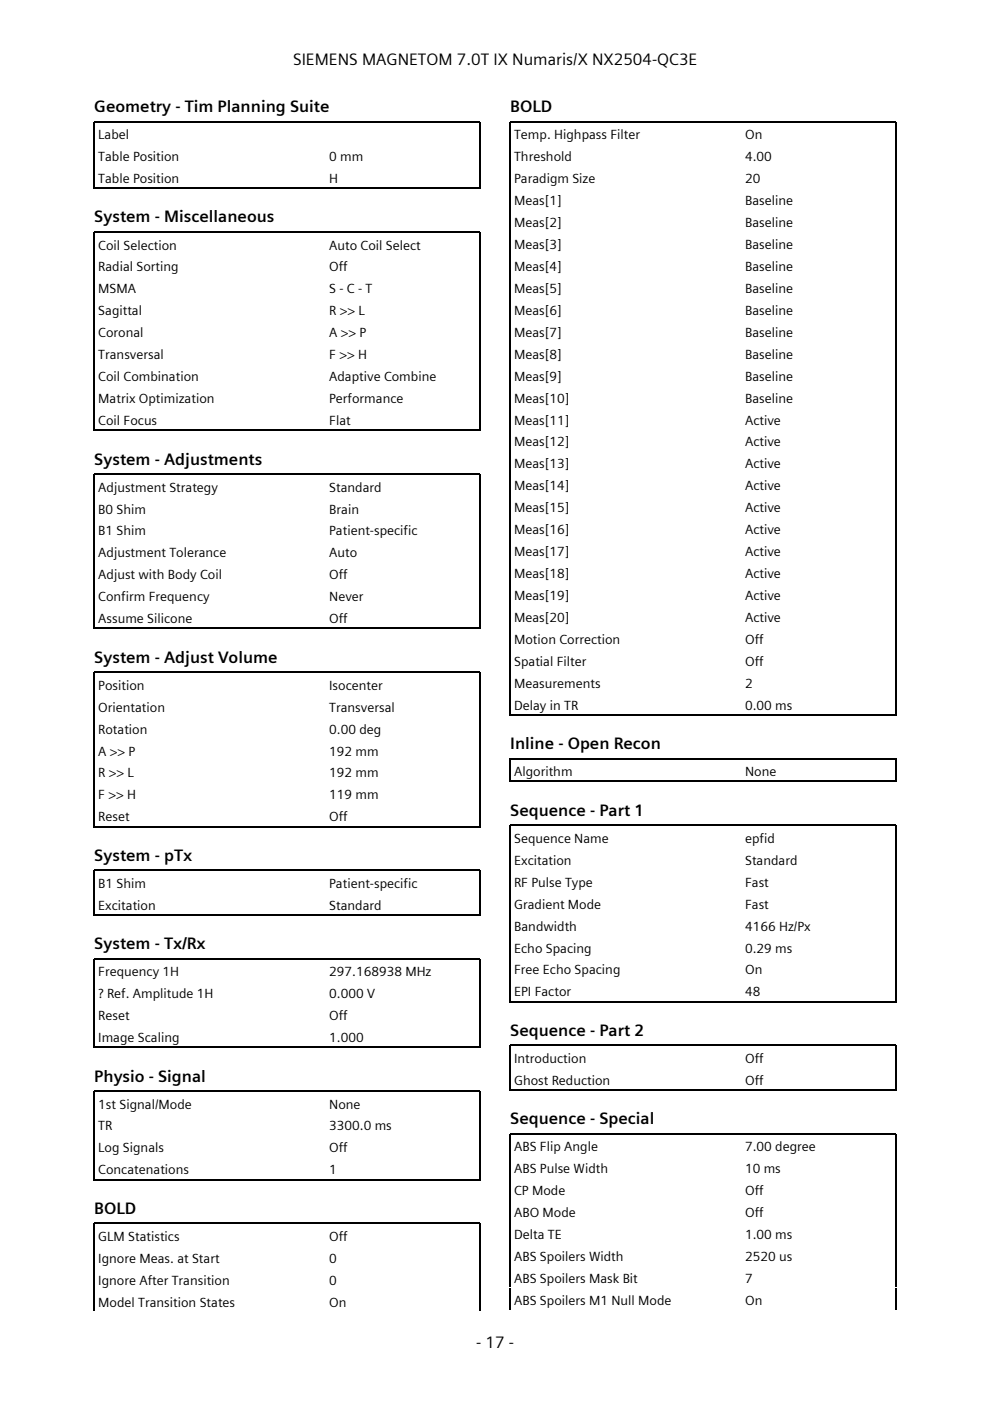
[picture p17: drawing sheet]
<svg xmlns="http://www.w3.org/2000/svg" width="210mm" height="297mm" viewBox="0 0 210 297" stroke-linecap="round" stroke-linejoin="round" font-family="sans-serif">
<defs><g id="words">
<g font-size="3.5">
<text x="62.1" y="13.8">SIEMENS MAGNETOM 7.0T IX Numaris/X NX2504-QC3E</text>
<text x="20" y="23.8">Geometry - Tim Planning Suite</text>
<text x="108.2" y="23.8">BOLD</text>
<text x="20" y="47.2">System - Miscellaneous</text>
<text x="20" y="98.5">System - Adjustments</text>
<text x="20" y="140.5">System - Adjust Volume</text>
<text x="108.2" y="158.9">Inline - Open Recon</text>
<text x="108.2" y="172.9">Sequence - Part 1</text>
<text x="20" y="182.5">System - pTx</text>
<text x="20" y="201.2">System - Tx/Rx</text>
<text x="108.2" y="219.6">Sequence - Part 2</text>
<text x="20" y="229.3">Physio - Signal</text>
<text x="108.2" y="238.4">Sequence - Special</text>
<text x="20" y="257.3">BOLD</text>
<text x="101" y="285.8">- 17 -</text>
</g>
<g font-size="2.8">
<text x="20.8" y="29.5">Label</text>
<text x="109" y="29.5">Temp. Highpass Filter</text>
<text x="158" y="29.5">On</text>
<text x="20.8" y="34.2">Table Position</text>
<text x="69.8" y="34.2">0 mm</text>
<text x="109" y="34.2">Threshold</text>
<text x="158" y="34.2">4.00</text>
<text x="20.8" y="38.8">Table Position</text>
<text x="69.8" y="38.8">H</text>
<text x="109" y="38.8">Paradigm Size</text>
<text x="158" y="38.8">20</text>
<text x="109" y="43.5">Meas[1]</text>
<text x="158" y="43.5">Baseline</text>
<text x="20.8" y="52.9">Coil Selection</text>
<text x="69.8" y="52.9">Auto Coil Select</text>
<text x="109" y="48.1">Meas[2]</text>
<text x="109" y="52.8">Meas[3]</text>
<text x="158" y="48.1">Baseline</text>
<text x="158" y="52.8">Baseline</text>
<text x="20.8" y="57.6">Radial Sorting</text>
<text x="69.8" y="57.6">Off</text>
<text x="109" y="57.4">Meas[4]</text>
<text x="158" y="57.4">Baseline</text>
<text x="20.8" y="62.2">MSMA</text>
<text x="69.8" y="62.2">S - C - T</text>
<text x="109" y="62.1">Meas[5]</text>
<text x="158" y="62.1">Baseline</text>
<text x="20.8" y="66.9">Sagittal</text>
<text x="20.8" y="71.5">Coronal</text>
<text x="69.8" y="66.9">R &gt;&gt; L</text>
<text x="69.8" y="71.5">A &gt;&gt; P</text>
<text x="109" y="66.7">Meas[6]</text>
<text x="109" y="71.4">Meas[7]</text>
<text x="158" y="66.7">Baseline</text>
<text x="158" y="71.4">Baseline</text>
<text x="20.8" y="76.2">Transversal</text>
<text x="69.8" y="76.2">F &gt;&gt; H</text>
<text x="109" y="76">Meas[8]</text>
<text x="158" y="76">Baseline</text>
<text x="20.8" y="80.8">Coil Combination</text>
<text x="69.8" y="80.8">Adaptive Combine</text>
<text x="109" y="80.7">Meas[9]</text>
<text x="158" y="80.7">Baseline</text>
<text x="20.8" y="85.5">Matrix Optimization</text>
<text x="69.8" y="85.5">Performance</text>
<text x="109" y="85.4">Meas[10]</text>
<text x="158" y="85.4">Baseline</text>
<text x="20.8" y="90.1">Coil Focus</text>
<text x="69.8" y="90.1">Flat</text>
<text x="109" y="90">Meas[11]</text>
<text x="109" y="94.7">Meas[12]</text>
<text x="158" y="90">Active</text>
<text x="158" y="94.7">Active</text>
<text x="109" y="99.3">Meas[13]</text>
<text x="158" y="99.3">Active</text>
<text x="20.8" y="104.2">Adjustment Strategy</text>
<text x="69.8" y="104.2">Standard</text>
<text x="109" y="104">Meas[14]</text>
<text x="158" y="104">Active</text>
<text x="20.8" y="108.9">B0 Shim</text>
<text x="20.8" y="113.5">B1 Shim</text>
<text x="69.8" y="108.9">Brain</text>
<text x="69.8" y="113.5">Patient-specific</text>
<text x="109" y="108.6">Meas[15]</text>
<text x="109" y="113.3">Meas[16]</text>
<text x="158" y="108.6">Active</text>
<text x="158" y="113.3">Active</text>
<text x="20.8" y="118.2">Adjustment Tolerance</text>
<text x="69.8" y="118.2">Auto</text>
<text x="109" y="117.9">Meas[17]</text>
<text x="158" y="117.9">Active</text>
<text x="20.8" y="122.8">Adjust with Body Coil</text>
<text x="69.8" y="122.8">Off</text>
<text x="109" y="122.6">Meas[18]</text>
<text x="158" y="122.6">Active</text>
<text x="20.8" y="127.5">Confirm Frequency</text>
<text x="69.8" y="127.5">Never</text>
<text x="109" y="127.2">Meas[19]</text>
<text x="109" y="131.9">Meas[20]</text>
<text x="158" y="127.2">Active</text>
<text x="158" y="131.9">Active</text>
<text x="20.8" y="132.1">Assume Silicone</text>
<text x="69.8" y="132.1">Off</text>
<text x="109" y="136.5">Motion Correction</text>
<text x="158" y="136.5">Off</text>
<text x="109" y="141.2">Spatial Filter</text>
<text x="158" y="141.2">Off</text>
<text x="20.8" y="146.2">Position</text>
<text x="69.8" y="146.2">Isocenter</text>
<text x="109" y="145.9">Measurements</text>
<text x="158" y="145.9">2</text>
<text x="20.8" y="150.9">Orientation</text>
<text x="20.8" y="155.5">Rotation</text>
<text x="69.8" y="150.9">Transversal</text>
<text x="69.8" y="155.5">0.00 deg</text>
<text x="109" y="150.5">Delay in TR</text>
<text x="158" y="150.5">0.00 ms</text>
<text x="20.8" y="160.2">A &gt;&gt; P</text>
<text x="69.8" y="160.2">192 mm</text>
<text x="20.8" y="164.8">R &gt;&gt; L</text>
<text x="69.8" y="164.8">192 mm</text>
<text x="109" y="164.6">Algorithm</text>
<text x="158" y="164.6">None</text>
<text x="20.8" y="169.5">F &gt;&gt; H</text>
<text x="69.8" y="169.5">119 mm</text>
<text x="20.8" y="174.2">Reset</text>
<text x="69.8" y="174.2">Off</text>
<text x="109" y="178.7">Sequence Name</text>
<text x="158" y="178.7">epfid</text>
<text x="109" y="183.3">Excitation</text>
<text x="158" y="183.3">Standard</text>
<text x="20.8" y="188.2">B1 Shim</text>
<text x="69.8" y="188.2">Patient-specific</text>
<text x="109" y="188">RF Pulse Type</text>
<text x="158" y="188">Fast</text>
<text x="20.8" y="192.9">Excitation</text>
<text x="69.8" y="192.9">Standard</text>
<text x="109" y="192.6">Gradient Mode</text>
<text x="109" y="197.3">Bandwidth</text>
<text x="158" y="192.6">Fast</text>
<text x="158" y="197.3">4166 Hz/Px</text>
<text x="109" y="201.9">Echo Spacing</text>
<text x="158" y="201.9">0.29 ms</text>
<text x="20.8" y="207">Frequency 1H</text>
<text x="69.8" y="207">297.168938 MHz</text>
<text x="109" y="206.6">Free Echo Spacing</text>
<text x="158" y="206.6">On</text>
<text x="20.8" y="211.6">? Ref. Amplitude 1H</text>
<text x="69.8" y="211.6">0.000 V</text>
<text x="109" y="211.3">EPI Factor</text>
<text x="158" y="211.3">48</text>
<text x="20.8" y="216.3">Reset</text>
<text x="20.8" y="220.9">Image Scaling</text>
<text x="69.8" y="216.3">Off</text>
<text x="69.8" y="220.9">1.000</text>
<text x="109" y="225.3">Introduction</text>
<text x="158" y="225.3">Off</text>
<text x="109" y="230">Ghost Reduction</text>
<text x="158" y="230">Off</text>
<text x="20.8" y="235">1st Signal/Mode</text>
<text x="20.8" y="239.7">TR</text>
<text x="69.8" y="235">None</text>
<text x="69.8" y="239.7">3300.0 ms</text>
<text x="20.8" y="244.3">Log Signals</text>
<text x="69.8" y="244.3">Off</text>
<text x="109" y="244.1">ABS Flip Angle</text>
<text x="158" y="244.1">7.00 degree</text>
<text x="20.8" y="249">Concatenations</text>
<text x="69.8" y="249">1</text>
<text x="109" y="248.7">ABS Pulse Width</text>
<text x="158" y="248.7">10 ms</text>
<text x="109" y="253.4">CP Mode</text>
<text x="158" y="253.4">Off</text>
<text x="20.8" y="263.1">GLM Statistics</text>
<text x="69.8" y="263.1">Off</text>
<text x="109" y="258">ABO Mode</text>
<text x="109" y="262.7">Delta TE</text>
<text x="158" y="258">Off</text>
<text x="158" y="262.7">1.00 ms</text>
<text x="20.8" y="267.7">Ignore Meas. at Start</text>
<text x="69.8" y="267.7">0</text>
<text x="109" y="267.4">ABS Spoilers Width</text>
<text x="158" y="267.4">2520 us</text>
<text x="20.8" y="272.4">Ignore After Transition</text>
<text x="69.8" y="272.4">0</text>
<text x="109" y="272">ABS Spoilers Mask Bit</text>
<text x="158" y="272">7</text>
<text x="20.8" y="277">Model Transition States</text>
<text x="69.8" y="277">On</text>
<text x="109" y="276.7">ABS Spoilers M1 Null Mode</text>
<text x="158" y="276.7">On</text>
</g>
</g></defs>
<g fill="none" stroke="#000" stroke-width=".26">
<path d="M20.1 39.9h81.6M20 40v-14.2h81.8v14.2M20 91.4v-42.2h81.8v42.2M20.1 91.2h81.6M20 133.3v-32.8h81.8v32.8M20.1 133.2h81.6M108.2 151.7v-125.9h81.8v125.9M108.3 151.6h81.6M20 175.4v-32.9h81.8v32.9M20.1 175.2h81.6M108.2 160.9v4.9M108.2 160.9h81.8"/>
<path d="M108.3 165.7h81.6M190 160.9v4.9M20 194.1v-9.6h81.8v9.6M20.1 194h81.6M108.2 212.5v-37.5h81.8v37.5M108.3 212.3h81.6M20 222.2v-18.9h81.8v18.9M20.1 222h81.6M108.2 231.2v-9.5h81.8v9.5M108.3 231.1h81.6M20 250.2v-18.9h81.8v18.9M20.1 250.1h81.6"/>
<path d="M20 278v-18.6h81.8v18.6M108.2 277.6v-37.2h81.8v37.2"/>
</g>
<use href="#words"/>
</svg>
